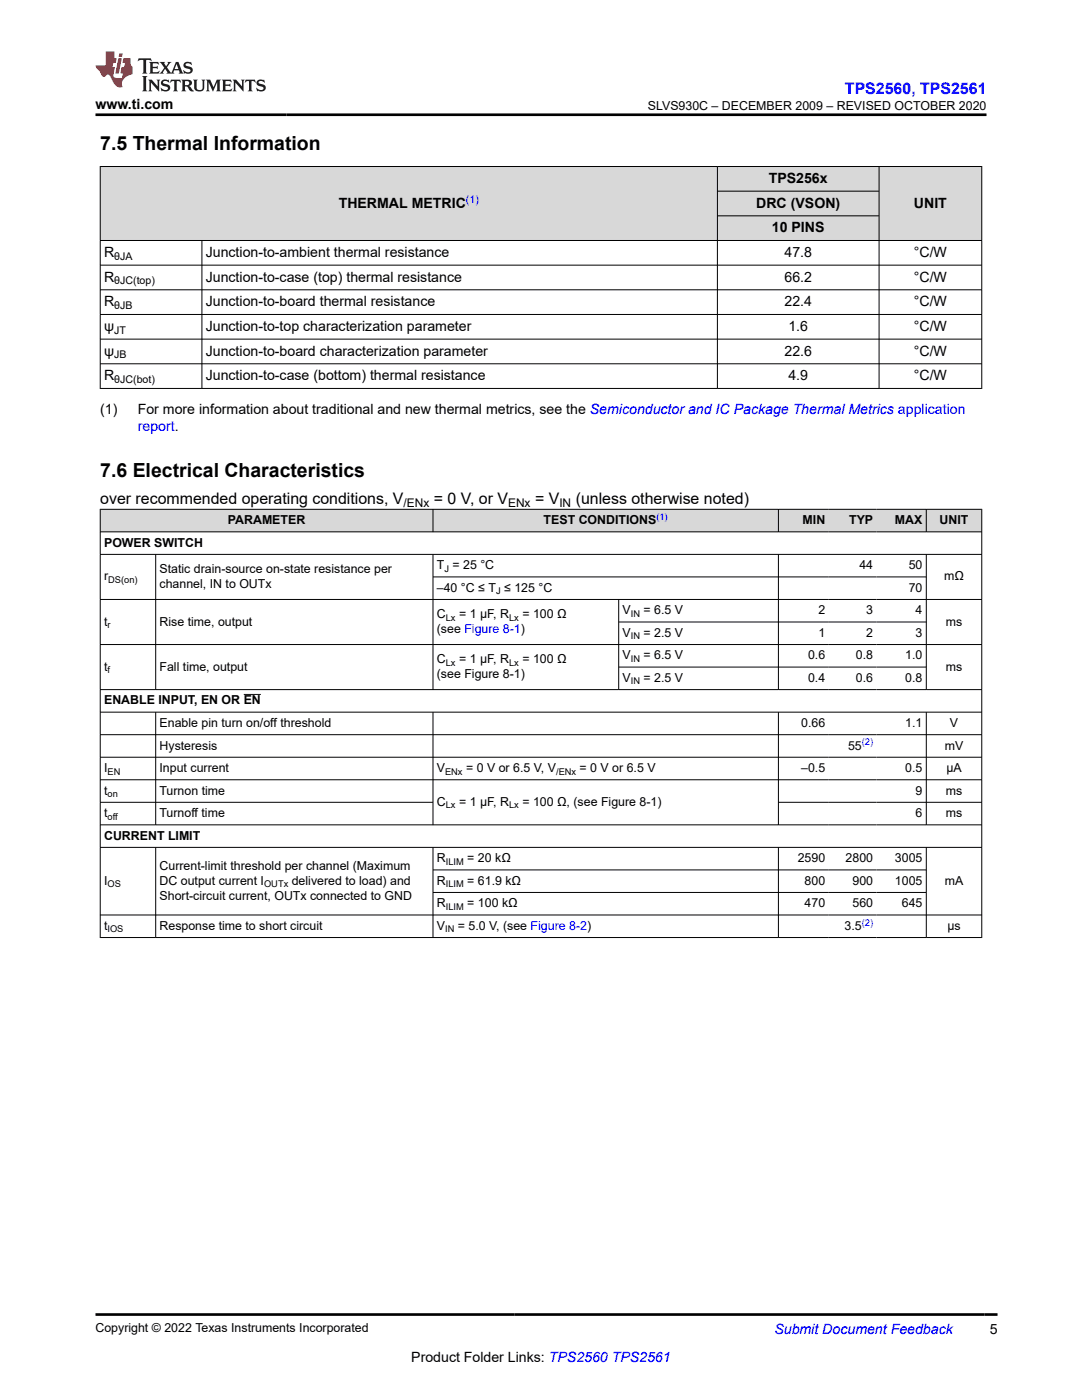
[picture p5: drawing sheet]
<svg xmlns="http://www.w3.org/2000/svg" width="216mm" height="279mm" viewBox="0 0 216 279" stroke-linecap="round" stroke-linejoin="round" font-family="sans-serif">
<defs><g id="words">
<g font-size="3.9">
<text x="20" y="29.9">7.5 Thermal Information</text>
<text x="20" y="95.2">7.6 Electrical Characteristics</text>
</g>
<text font-size="3.2" fill="#00f" x="168.6" y="18.7">TPS2560, TPS2561</text>
<g font-size="3.2">
<text x="20" y="100.6">over recommended operating conditions, V</text>
<text x="86.6" y="100.6">= 0 V, or V</text>
<text x="106.8" y="100.6">= V</text>
<text x="114.9" y="100.6">(unless otherwise noted)</text>
</g>
<g font-size="2.8">
<text x="19" y="21.8">www.ti.com</text>
<text x="67.6" y="41.4">THERMAL METRIC</text>
<text x="150.9" y="41.4">DRC (VSON)</text>
<text x="153.4" y="36.5">TPS256x</text>
<text x="182.4" y="41.4">UNIT</text>
<text x="154" y="46.3">10 PINS</text>
<text x="20.8" y="51.3">R</text>
<text x="41.1" y="51.3">Junction-to-ambient thermal resistance</text>
<text x="156.5" y="51.3">47.8</text>
<text x="182.3" y="51.3">°C/W</text>
<text x="20.8" y="56.2">R</text>
<text x="41.1" y="56.2">Junction-to-case (top) thermal resistance</text>
<text x="156.5" y="56.2">66.2</text>
<text x="182.3" y="56.2">°C/W</text>
<text x="20.8" y="61.1">R</text>
<text x="41.1" y="61.1">Junction-to-board thermal resistance</text>
<text x="156.5" y="61.1">22.4</text>
<text x="182.3" y="61.1">°C/W</text>
<text x="20.8" y="66">ψ</text>
<text x="20.8" y="71">ψ</text>
<text x="41.1" y="66">Junction-to-top characterization parameter</text>
<text x="41.1" y="71">Junction-to-board characterization parameter</text>
<text x="156.5" y="71">22.6</text>
<text x="157.3" y="66">1.6</text>
<text x="182.3" y="66">°C/W</text>
<text x="182.3" y="71">°C/W</text>
<text x="20.8" y="75.9">R</text>
<text x="41.1" y="75.9">Junction-to-case (bottom) thermal resistance</text>
<text x="157.3" y="75.9">4.9</text>
<text x="182.3" y="75.9">°C/W</text>
<text x="20" y="82.7">(1)</text>
<text x="27.5" y="82.7">For more information about traditional and new thermal metrics, see the Semiconductor and IC Package Thermal Metrics application</text>
<text x="197.5" y="266.1">5</text>
<text x="82.1" y="271.7">Product Folder Links: TPS2560 TPS2561</text>
</g>
<g font-size="2.8" fill="#00f">
<text x="27.5" y="86.1">report.</text>
<text x="154.5" y="266.2">Submit Document Feedback</text>
</g>
<g font-size="2.5">
<text x="129.3" y="21.9">SLVS930C – DECEMBER 2009 – REVISED OCTOBER 2020</text>
<text x="45.5" y="104.6">PARAMETER</text>
<text x="108.5" y="104.6">TEST CONDITIONS</text>
<text x="160.2" y="104.6">MIN</text>
<text x="169.4" y="104.6">TYP</text>
<text x="178.6" y="104.6">MAX</text>
<text x="187.5" y="104.6">UNIT</text>
<text x="20.8" y="109.1">POWER SWITCH</text>
<text x="87.2" y="113.6">T = 25 °C</text>
<text x="171.5" y="113.6">44</text>
<text x="181.3" y="113.6">50</text>
<text x="20.8" y="115.8">r</text>
<text x="31.8" y="114.4">Static drain-source on-state resistance per</text>
<text x="31.8" y="117.3">channel, IN to OUTx</text>
<text x="87.2" y="118.1">–40 °C ≤ T ≤ 125 °C</text>
<text x="181.3" y="118.1">70</text>
<text x="188.4" y="115.8">mΩ</text>
<text x="20.8" y="124.8">t</text>
<text x="31.8" y="124.8">Rise time, output</text>
<text x="87.2" y="123.4">C</text>
<text x="91.6" y="123.4">= 1 μF, R</text>
<text x="104.2" y="123.4">= 100 Ω</text>
<text x="124.2" y="122.6">V</text>
<text x="128.4" y="122.6">= 6.5 V</text>
<text x="163.3" y="122.6">2</text>
<text x="172.9" y="122.6">3</text>
<text x="182.7" y="122.6">4</text>
<text x="188.7" y="124.8">ms</text>
<text x="87.2" y="126.3">(see Figure 8-1)</text>
<text x="124.2" y="127.1">V</text>
<text x="124.2" y="131.6">V</text>
<text x="128.4" y="127.1">= 2.5 V</text>
<text x="128.4" y="131.6">= 6.5 V</text>
<text x="161.2" y="131.6">0.6</text>
<text x="163.3" y="127.1">1</text>
<text x="170.8" y="131.6">0.8</text>
<text x="172.9" y="127.1">2</text>
<text x="180.6" y="131.6">1.0</text>
<text x="182.7" y="127.1">3</text>
<text x="20.8" y="133.8">t</text>
<text x="31.8" y="133.8">Fall time, output</text>
<text x="87.2" y="132.4">C</text>
<text x="87.2" y="135.3">(see Figure 8-1)</text>
<text x="91.6" y="132.4">= 1 μF, R</text>
<text x="104.2" y="132.4">= 100 Ω</text>
<text x="124.2" y="136.1">V</text>
<text x="128.4" y="136.1">= 2.5 V</text>
<text x="161.2" y="136.1">0.4</text>
<text x="170.8" y="136.1">0.6</text>
<text x="180.6" y="136.1">0.8</text>
<text x="188.7" y="133.8">ms</text>
<text x="20.8" y="140.6">ENABLE INPUT, EN OR EN</text>
<text x="31.8" y="145.1">Enable pin turn on/off threshold</text>
<text x="31.8" y="149.6">Hysteresis</text>
<text x="159.9" y="145.1">0.66</text>
<text x="169.2" y="149.6">55</text>
<text x="180.6" y="145.1">1.1</text>
<text x="188.5" y="149.6">mV</text>
<text x="189.5" y="145.1">V</text>
<text x="20.8" y="154.1">I</text>
<text x="31.8" y="154.1">Input current</text>
<text x="87.2" y="154.1">V</text>
<text x="93" y="154.1">= 0 V or 6.5 V, V</text>
<text x="115.7" y="154.1">= 0 V or 6.5 V</text>
<text x="159.9" y="154.1">–0.5</text>
<text x="180.6" y="154.1">0.5</text>
<text x="188.8" y="154.1">μA</text>
<text x="20.8" y="158.6">t</text>
<text x="31.8" y="158.6">Turnon time</text>
<text x="87.2" y="160.8">C</text>
<text x="91.6" y="160.8">= 1 μF, R</text>
<text x="104.2" y="160.8">= 100 Ω, (see Figure 8-1)</text>
<text x="182.7" y="158.6">9</text>
<text x="188.7" y="158.6">ms</text>
<text x="20.8" y="163.1">t</text>
<text x="20.8" y="167.6">CURRENT LIMIT</text>
<text x="31.8" y="163.1">Turnoff time</text>
<text x="182.7" y="163.1">6</text>
<text x="188.7" y="163.1">ms</text>
<text x="31.8" y="173.6">Current-limit threshold per channel (Maximum</text>
<text x="87.2" y="172.1">R</text>
<text x="93.2" y="172.1">= 20 kΩ</text>
<text x="159.2" y="172.1">2590</text>
<text x="168.7" y="172.1">2800</text>
<text x="178.6" y="172.1">3005</text>
<text x="20.8" y="176.6">I</text>
<text x="31.8" y="179.5">Short-circuit current, OUTx connected to GND</text>
<text x="31.8" y="176.6">DC output current I</text>
<text x="58.2" y="176.6">delivered to load) and</text>
<text x="87.2" y="176.6">R</text>
<text x="93.2" y="176.6">= 61.9 kΩ</text>
<text x="160.6" y="176.6">800</text>
<text x="170.1" y="176.6">900</text>
<text x="178.6" y="176.6">1005</text>
<text x="188.5" y="176.6">mA</text>
<text x="20.8" y="185.6">t</text>
<text x="31.8" y="185.6">Response time to short circuit</text>
<text x="87.2" y="181.1">R</text>
<text x="87.2" y="185.6">V</text>
<text x="91.4" y="185.6">= 5.0 V, (see Figure 8-2)</text>
<text x="93.2" y="181.1">= 100 kΩ</text>
<text x="160.6" y="181.1">470</text>
<text x="168.5" y="185.6">3.5</text>
<text x="170.1" y="181.1">560</text>
<text x="179.9" y="181.1">645</text>
<text x="189" y="185.6">μs</text>
<text x="19" y="265.9">Copyright © 2022 Texas Instruments Incorporated</text>
</g>
<g font-size="2.4">
<text x="80.5" y="101.2">/ENx</text>
<text x="101.4" y="101.2">ENx</text>
<text x="111.6" y="101.2">IN</text>
</g>
<text font-size="2.1" fill="#00f" x="93" y="40.5">(1)</text>
<g font-size="2.1">
<text x="22.8" y="51.8">θJA</text>
<text x="22.8" y="56.8">θJC(top)</text>
<text x="22.8" y="61.7">θJB</text>
<text x="22.8" y="66.6">JT</text>
<text x="22.8" y="71.5">JB</text>
<text x="22.8" y="76.4">θJC(bot)</text>
</g>
<g font-size="1.9" fill="#00f">
<text x="131" y="103.8">(1)</text>
<text x="172" y="148.8">(2)</text>
<text x="172" y="184.7">(2)</text>
</g>
<g font-size="1.9">
<text x="21.6" y="116.3">DS(on)</text>
<text x="88.7" y="114.1">J</text>
<text x="99" y="118.6">J</text>
<text x="21.5" y="125.3">r</text>
<text x="89" y="123.9">Lx</text>
<text x="101.6" y="123.9">Lx</text>
<text x="125.9" y="123.1">IN</text>
<text x="125.9" y="127.6">IN</text>
<text x="21.5" y="134.3">f</text>
<text x="89" y="132.9">Lx</text>
<text x="101.6" y="132.9">Lx</text>
<text x="125.9" y="132.1">IN</text>
<text x="125.9" y="136.6">IN</text>
<text x="21.5" y="154.6">EN</text>
<text x="88.8" y="154.6">ENx</text>
<text x="111" y="154.6">/ENx</text>
<text x="21.5" y="159.1">on</text>
<text x="89" y="161.3">Lx</text>
<text x="101.6" y="161.3">Lx</text>
<text x="21.5" y="163.6">off</text>
<text x="89" y="172.6">ILIM</text>
<text x="21.5" y="177.1">OS</text>
<text x="52.7" y="177.1">OUTx</text>
<text x="89" y="177.1">ILIM</text>
<text x="89" y="181.6">ILIM</text>
<text x="21.5" y="186.1">IOS</text>
<text x="88.8" y="186.1">IN</text>
</g>
</g></defs>
<g fill="#d8d8d8">
<path d="M20 33.2h175.9v5h-175.9z" fill-rule="evenodd"/>
<path d="M20.1 33.3h123v14.6h-123z" fill-rule="evenodd"/>
<path d="M143.2 33.3h32.1v4.8h-32.1z" fill-rule="evenodd"/>
<path d="M175.5 33.3h20.3v14.6h-20.3z" fill-rule="evenodd"/>
<path d="M143.2 38.2h32.1v4.8h-32.1z" fill-rule="evenodd"/>
<path d="M143.2 43.1h32.1v4.8h-32.1z" fill-rule="evenodd"/>
</g>
<g fill="none" stroke="#000" stroke-width=".2">
<path d="M19.9 33.2h176.1M20 33.2v44.4M143.2 33.2v44.4M143.2 38.2h32.3M175.4 33.2v44.4M195.9 33.2v44.4M19.9 48h176.1M19.9 52.9h176.1M19.9 57.8h176.1M40.3 48v29.6M143.2 43.1h32.3M19.9 62.8h176.1"/>
<path d="M19.9 67.7h176.1M19.9 72.6h176.1M19.9 77.5h176.1"/>
</g>
<g fill="#d8d8d8">
<path d="M20 101.6h175.9v4.5h-175.9z" fill-rule="evenodd"/>
<path d="M20.1 101.7h66.2v4.4h-66.2z" fill-rule="evenodd"/>
<path d="M86.5 101.7h68.8v4.4h-68.8z" fill-rule="evenodd"/>
<path d="M155.4 101.7h10v4.4h-10z" fill-rule="evenodd"/>
<path d="M165.4 101.7h9.5v4.4h-9.5z" fill-rule="evenodd"/>
<path d="M174.9 101.7h9.9v4.4h-9.9z" fill-rule="evenodd"/>
<path d="M184.9 101.7h10.9v4.4h-10.9z" fill-rule="evenodd"/>
</g>
<g fill="none" stroke="#000" stroke-width=".2">
<path d="M19.9 101.6h176.1M19.9 106.1h176.1M19.9 110.6h176.1M19.9 119.6h176.1M20 101.6v85.6M31.1 110.6v27.1M86.4 101.6v4.6M86.4 110.6v27.1M86.4 115.1h98.5M123.5 119.6v18.1M155.3 101.6v4.6M155.3 110.6v27.1"/>
<path d="M184.8 101.6v4.6M184.8 110.6v27.1M195.9 101.6v85.6M19.9 128.6h176.1M19.9 137.6h176.1M48.6 138.6h3.5M123.5 124.1h61.4M123.5 133.1h61.4M19.9 142.1h176.1M19.9 146.6h176.1M19.9 151.1h176.1M19.9 155.6h176.1"/>
<path d="M31.1 142.1v22.6M86.4 142.1v22.6M155.3 142.1v22.6M184.8 142.1v22.6M19.9 160.1h66.6M19.9 164.6h176.1M19.9 169.1h176.1M31.1 169.1v18.1M86.4 169.1v18.1M86.4 173.6h98.5M86.4 178.1h98.5M155.3 169.1v18.1"/>
<path d="M155.3 160.1h40.7M184.8 169.1v18.1M19.9 182.6h176.1M19.9 187.1h176.1"/>
</g>
<path d="M27.7 11.6l-.2 .6 .5-.2h.6v.1v2.2l-.2 .4h1l-.2-.4v-2.2v-.1h.5l.5 .2-.1-.6zM29.8 12.4l.2 .3v1.6l-.2 .4h1.9l.1-.6a1.08 1.08 0 0 1-1.3 .2v-.7h.6l.4 .2v-.7l-.4 .2h-.6v-.5l.2-.2a1 1 0 0 1 1 .3l-.1-.5zM31.8 12.4l1 1.1-1 1.2h.9l-.2-.2 .4-.8 .5 .8-.2 .2h1.6l-.2-.2 .1-.5h1l.1 .5-.1 .2h.9l-.2-.4-.8-1.9h-.5l-1 2.1-.8-1.1 .9-1h-.8l.2 .2-.5 .6-.3-.6 .1-.2zM35.2 12.8l.4 1h-.8zM36.8 12.5a.65 .65 0 0 0-.2 .7 .65 .65 0 0 0 .6 .5l.7 .1 .1 .3a.79 .79 0 0 1-.7 .4 .79 .79 0 0 1-.7-.5l.1 .7 .2-.1a.93 .93 0 0 0 1.1 0 .93 .93 0 0 0 .4-.9 1.46 1.46 0 0 0-1.2-.6l-.1-.3a1.09 1.09 0 0 1 1.2 .2l-.2-.6-.1 .1-.6-.2zM28.4 15.2l.2 .4v2.2l-.2 .4h1l-.2-.4v-2.2l.2-.4zM29.6 15.9l.2 .4v1.5l-.2 .4h.8l-.3-.4v-1.3l1.7 1.8v-2l.2-.4h-.8l.2 .2 .1 1.1-1.2-1.3zM32.3 16a.65 .65 0 0 0-.2 .8 .65 .65 0 0 0 .7 .4l.6 .2 .1 .2a.79 .79 0 0 1-.7 .4 .79 .79 0 0 1-.7-.5l.1 .7 .2-.1a.93 .93 0 0 0 1.1 .1 .93 .93 0 0 0 .4-1 1.46 1.46 0 0 0-1.2-.5l-.1-.4a1.09 1.09 0 0 1 1.2 .2l-.2-.6-.1 .1-.6-.1zM34.1 15.9l-.1 .6a.63 .63 0 0 1 .7-.3l.1 1.6-.3 .4h1l-.2-.4v-1.6a.66 .66 0 0 1 .8 .3l-.1-.6zM36.2 15.9l.2 .4v1.5l-.2 .4h.9l-.2-.2v-.7h.5l.1 .2a.79 .79 0 0 0 1.2 .6l-1-.9a.61 .61 0 0 0 .6-.6 .61 .61 0 0 0-.5-.7zM36.9 16.2h.2a.47 .47 0 0 1 .5 .1 .47 .47 0 0 1 .1 .5l-.2 .1-.6 .1zM38.5 15.9l.2 .2a2.27 2.27 0 0 0 .4 2 1.04 1.04 0 0 0 1.7-.7v-1.3l.2-.2h-.8l.2 .4v1.1a.6 .6 0 0 1-.6 .6 .6 .6 0 0 1-.6-.6v-1.1l.3-.4zM41.1 15.9l.2 .4v1.5l-.2 .4h.7l-.2-.4v-1.4l.9 1.9 .8-1.9v1.4l-.2 .4h1l-.3-.4v-1.5l.3-.4h-.8l-.7 1.5-.7-1.5zM44.3 15.9l.2 .4v1.5l-.2 .4h1.9l.1-.6a1.09 1.09 0 0 1-1.3 .2v-.7h.6l.4 .2v-.6l-.4 .2h-.6v-.6l.2-.1a1.01 1.01 0 0 1 1 .3l-.1-.6zM46.4 15.9l.3 .4v1.5l-.3 .4h.8l-.2-.4v-1.3l1.6 1.8v-2l.2-.4h-.7l.2 .2v1.1l-1.2-1.3zM49 15.9l-.1 .6a.63 .63 0 0 1 .8-.3v1.6l-.3 .4h1l-.2-.4v-1.6a.66 .66 0 0 1 .8 .3l-.1-.6zM51.4 16a.65 .65 0 0 0-.2 .8 .65 .65 0 0 0 .6 .4l.6 .2 .2 .2a.79 .79 0 0 1-.8 .4 .79 .79 0 0 1-.6-.5l.1 .7 .2-.1a.93 .93 0 0 0 1 .1 .93 .93 0 0 0 .5-1 1.46 1.46 0 0 0-1.3-.5l-.1-.4a1.09 1.09 0 0 1 1.3 .2l-.2-.6-.2 .1-.5-.1z" fill="#231f20"/>
<path d="M21.1 10.3v2.7h-2.1l.1 .4 .9 1a.95 .95 0 0 0 .9 .9 .59 .59 0 0 1 .6-.4 .59 .59 0 0 1 .5 .3l.4 .8a1.59 1.59 0 0 0 2.1 1.4 1.61 1.61 0 0 1 1-2.3l1-.3-.1-1.5a1.59 1.59 0 0 1-.4-1.7h-1.4l-.2 .9h.5l-.1 .9h-.5l-.2 .9v.3l.4 .1-.2 .9h-.6a.73 .73 0 0 1-1.1-.7l.3-1.5h-.5l.2-.9h.5l.2-.9h-.5v-1.3zM23.6 11.6l-.6 3.1h.7l.6-3.1zM23.8 10.7l-.1 .6h.7l.1-.6z" fill="#ed1c24"/>
<path d="M19 22.9h177.8M19.1 262.3h179.9" fill="none" stroke="#000" stroke-width=".53"/>
<use href="#words"/>
</svg>
